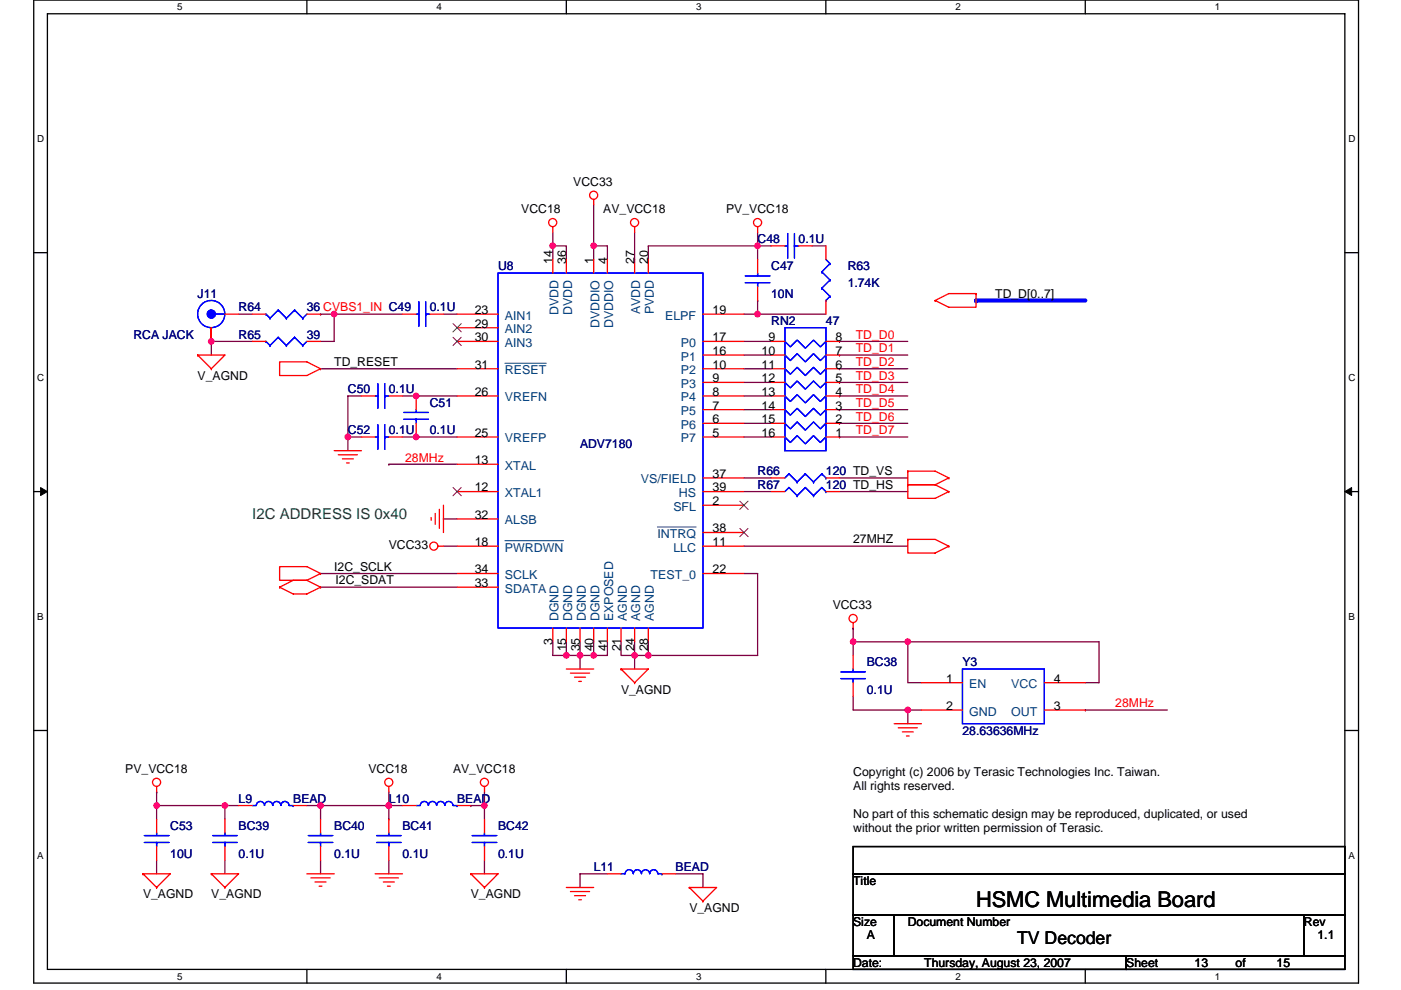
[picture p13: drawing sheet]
<svg xmlns="http://www.w3.org/2000/svg" width="297mm" height="210mm" viewBox="0 0 297 210" stroke-linecap="round" stroke-linejoin="round" font-family="sans-serif">
<defs><g id="words">
<text font-size="4.6" x="206.9" y="192.4">HSMC Multimedia Board</text>
<text font-size="3.7" x="215.6" y="200.3">TV Decoder</text>
<text font-size="3.2" fill="#008000" x="53.5" y="110">I2C ADDRESS IS 0x40</text>
<g font-size="2.6">
<text x="121.5" y="39.4">VCC33</text>
<text x="110.5" y="45.2">VCC18</text>
<text x="127.9" y="45.2">AV_VCC18</text>
<text x="154" y="45.2">PV_VCC18</text>
<text x="117.2" y="55.9" transform="rotate(-90 117.2 55.9)">14</text>
<text x="120.1" y="55.9" transform="rotate(-90 120.1 55.9)">36</text>
<text x="125.9" y="55.9" transform="rotate(-90 125.9 55.9)">1</text>
<text x="128.8" y="55.9" transform="rotate(-90 128.8 55.9)">4</text>
<text x="134.5" y="55.9" transform="rotate(-90 134.5 55.9)">27</text>
<text x="137.4" y="55.9" transform="rotate(-90 137.4 55.9)">20</text>
<text x="211" y="63.2">TD_D[0..7]</text>
<text x="100.6" y="66.6">23</text>
<text x="100.6" y="69.5">29</text>
<text x="151.1" y="66.6">19</text>
<text x="70.9" y="77.6">TD_RESET</text>
<text x="100.6" y="72.4">30</text>
<text x="151.1" y="75.3">16</text>
<text x="151.1" y="72.4">17</text>
<text x="161.5" y="75.3">10</text>
<text x="162.9" y="72.4">9</text>
<text x="177.1" y="75.3">7</text>
<text x="177.1" y="72.4">8</text>
<text x="41.9" y="80.5">V_AGND</text>
<text x="100.6" y="84">26</text>
<text x="100.6" y="78.2">31</text>
<text x="151.1" y="84">8</text>
<text x="151.1" y="81.1">9</text>
<text x="151.1" y="78.2">10</text>
<text x="161.5" y="78.2">11</text>
<text x="161.5" y="81.1">12</text>
<text x="161.5" y="84">13</text>
<text x="177.1" y="84">4</text>
<text x="177.1" y="81.1">5</text>
<text x="177.1" y="78.2">6</text>
<text x="151.1" y="86.9">7</text>
<text x="151.1" y="89.8">6</text>
<text x="161.5" y="86.9">14</text>
<text x="161.5" y="89.8">15</text>
<text x="177.1" y="89.8">2</text>
<text x="177.1" y="86.9">3</text>
<text x="100.6" y="92.7">25</text>
<text x="151.1" y="92.7">5</text>
<text x="161.5" y="92.7">16</text>
<text x="177.1" y="92.7">1</text>
<text x="100.6" y="98.4">13</text>
<text x="151.1" y="101.3">37</text>
<text x="100.6" y="104.2">12</text>
<text x="151.1" y="107.1">2</text>
<text x="151.1" y="104.2">39</text>
<text x="100.6" y="110">32</text>
<text x="151.1" y="112.9">38</text>
<text x="82.4" y="116.4">VCC33</text>
<text x="100.6" y="115.8">18</text>
<text x="151.1" y="115.8">11</text>
<text x="180.9" y="115.3">27MHZ</text>
<text x="70.9" y="121.1">I2C_SCLK</text>
<text x="71.1" y="124">I2C_SDAT</text>
<text x="100.6" y="124.5">33</text>
<text x="100.6" y="121.6">34</text>
<text x="151.1" y="121.6">22</text>
<text x="176.5" y="129.2">VCC33</text>
<text x="117.2" y="136.7" transform="rotate(-90 117.2 136.7)">3</text>
<text x="120.1" y="138.2" transform="rotate(-90 120.1 138.2)">15</text>
<text x="123" y="138.2" transform="rotate(-90 123 138.2)">35</text>
<text x="125.9" y="138.2" transform="rotate(-90 125.9 138.2)">40</text>
<text x="128.8" y="138.2" transform="rotate(-90 128.8 138.2)">41</text>
<text x="131.7" y="138.2" transform="rotate(-90 131.7 138.2)">21</text>
<text x="134.5" y="138.2" transform="rotate(-90 134.5 138.2)">24</text>
<text x="137.4" y="138.2" transform="rotate(-90 137.4 138.2)">28</text>
<text x="131.7" y="147.1">V_AGND</text>
<text x="200.6" y="144.8">1</text>
<text x="223.5" y="144.8">4</text>
<text x="200.6" y="150.6">2</text>
<text x="223.5" y="150.6">3</text>
<text x="26.6" y="163.9">PV_VCC18</text>
<text x="78.1" y="163.9">VCC18</text>
<text x="96.1" y="163.9">AV_VCC18</text>
<text x="180.9" y="164.5">Copyright (c) 2006 by Terasic Technologies Inc. Taiwan.</text>
<text x="180.9" y="167.5">All rights reserved.</text>
<text x="180.9" y="173.5">No part of this schematic design may be reproduced, duplicated, or used</text>
<text x="180.9" y="176.4">without the prior written permission of Terasic.</text>
<text x="30.3" y="190.6">V_AGND</text>
<text x="44.8" y="190.6">V_AGND</text>
<text x="99.8" y="190.6">V_AGND</text>
<text x="180.9" y="187.7">Title</text>
<text x="146.2" y="193.5">V_AGND</text>
<text x="180.9" y="196.4">Size</text>
<text x="192.5" y="196.4">Document Number</text>
<text x="276.5" y="196.4">Rev</text>
<text x="183.8" y="199.3">A</text>
<text x="279.3" y="199.3">1.1</text>
<text x="180.9" y="205">Date:</text>
<text x="196" y="205">Thursday, August 23, 2007</text>
<text x="238.8" y="205">Sheet</text>
<text x="253.3" y="205">13</text>
<text x="262" y="205">of</text>
<text x="270.7" y="205">15</text>
</g>
<g font-size="2.6" fill="#000080">
<text x="160.6" y="51.6">C48</text>
<text x="169.3" y="51.6">0.1U</text>
<text x="105.6" y="57.4">U8</text>
<text x="163.5" y="57.4">C47</text>
<text x="179.7" y="57.4">R63</text>
<text x="41.9" y="63.2">J11</text>
<text x="163.5" y="63.2">10N</text>
<text x="179.7" y="60.9">1.74K</text>
<text x="28.3" y="71.8">RCA JACK</text>
<text x="50.6" y="71.8">R65</text>
<text x="50.6" y="66.1">R64</text>
<text x="65.1" y="71.8">39</text>
<text x="65.1" y="66.1">36 CVBS1_IN C49</text>
<text x="91.1" y="66.1">0.1U</text>
<text x="163.5" y="69">RN2</text>
<text x="175.1" y="69">47</text>
<text x="73.8" y="83.4">C50</text>
<text x="82.4" y="83.4">0.1U</text>
<text x="91.1" y="86.3">C51</text>
<text x="73.8" y="92.1">C52</text>
<text x="82.4" y="92.1">0.1U</text>
<text x="91.1" y="92.1">0.1U</text>
<text x="123" y="95">ADV7180</text>
<text x="160.6" y="100.8">R66</text>
<text x="175.1" y="100.8">120 TD_VS</text>
<text x="160.6" y="103.7">R67</text>
<text x="175.1" y="103.7">120 TD_HS</text>
<text x="183.8" y="141.4">BC38</text>
<text x="204.1" y="141.4">Y3</text>
<text x="183.8" y="147.1">0.1U</text>
<text x="204.1" y="155.8">28.63636MHz</text>
<text x="50.6" y="170.3">L9</text>
<text x="62.2" y="170.3">BEAD</text>
<text x="82.4" y="170.3">L10</text>
<text x="96.9" y="170.3">BEAD</text>
<text x="36.1" y="176.1">C53</text>
<text x="50.6" y="176.1">BC39</text>
<text x="70.9" y="176.1">BC40</text>
<text x="85.3" y="176.1">BC41</text>
<text x="105.6" y="176.1">BC42</text>
<text x="36.1" y="181.9">10U</text>
<text x="50.6" y="181.9">0.1U</text>
<text x="70.9" y="181.9">0.1U</text>
<text x="85.3" y="181.9">0.1U</text>
<text x="105.6" y="181.9">0.1U</text>
<text x="125.9" y="184.8">L11</text>
<text x="143.3" y="184.8">BEAD</text>
</g>
<g font-size="2.6" fill="#004080">
<text x="107" y="67.8">AIN1</text>
<text x="107" y="70.7">AIN2</text>
<text x="118.4" y="66.8" transform="rotate(-90 118.4 66.8)">DVDD</text>
<text x="121.3" y="66.8" transform="rotate(-90 121.3 66.8)">DVDD</text>
<text x="127.1" y="69.6" transform="rotate(-90 127.1 69.6)">DVDDIO</text>
<text x="130" y="69.6" transform="rotate(-90 130 69.6)">DVDDIO</text>
<text x="135.8" y="66.7" transform="rotate(-90 135.8 66.7)">AVDD</text>
<text x="138.7" y="66.7" transform="rotate(-90 138.7 66.7)">PVDD</text>
<text x="141" y="67.8">ELPF</text>
<text x="107" y="73.6">AIN3</text>
<text x="144.4" y="76.5">P1</text>
<text x="144.4" y="73.6">P0</text>
<text x="107" y="79.4">RESET</text>
<text x="144.4" y="82.3">P3</text>
<text x="144.4" y="79.4">P2</text>
<text x="107" y="85.2">VREFN</text>
<text x="144.4" y="85.2">P4</text>
<text x="144.4" y="88.1">P5</text>
<text x="107" y="93.9">VREFP</text>
<text x="144.4" y="91">P6</text>
<text x="144.4" y="93.9">P7</text>
<text x="107" y="99.6">XTAL</text>
<text x="107" y="105.4">XTAL1</text>
<text x="135.9" y="102.5">VS/FIELD</text>
<text x="143.9" y="105.4">HS</text>
<text x="107" y="111.2">ALSB</text>
<text x="142.8" y="108.3">SFL</text>
<text x="107" y="117">PWRDWN</text>
<text x="139.4" y="114.1">INTRQ</text>
<text x="142.8" y="117">LLC</text>
<text x="107" y="125.7">SDATA</text>
<text x="107" y="122.8">SCLK</text>
<text x="137.9" y="122.8">TEST_0</text>
<text x="118.4" y="131.8" transform="rotate(-90 118.4 131.8)">DGND</text>
<text x="121.3" y="131.8" transform="rotate(-90 121.3 131.8)">DGND</text>
<text x="124.2" y="131.8" transform="rotate(-90 124.2 131.8)">DGND</text>
<text x="127.1" y="131.8" transform="rotate(-90 127.1 131.8)">DGND</text>
<text x="130" y="131.8" transform="rotate(-90 130 131.8)">EXPOSED</text>
<text x="132.9" y="131.8" transform="rotate(-90 132.9 131.8)">AGND</text>
<text x="135.8" y="131.8" transform="rotate(-90 135.8 131.8)">AGND</text>
<text x="138.7" y="131.8" transform="rotate(-90 138.7 131.8)">AGND</text>
<text x="205.5" y="146">EN</text>
<text x="214.4" y="146">VCC</text>
<text x="205.5" y="151.8">GND</text>
<text x="214.4" y="151.8">OUT</text>
</g>
<g font-size="2.6" fill="#f00">
<text x="181.5" y="71.8">TD_D0</text>
<text x="181.5" y="74.7">TD_D1</text>
<text x="181.5" y="77.6">TD_D2</text>
<text x="181.5" y="80.5">TD_D3</text>
<text x="181.5" y="83.4">TD_D4</text>
<text x="181.5" y="86.3">TD_D5</text>
<text x="181.5" y="89.2">TD_D6</text>
<text x="181.5" y="92.1">TD_D7</text>
<text x="85.9" y="97.9">28MHz</text>
<text x="236.5" y="150">28MHz</text>
</g>
<g font-size="2.1">
<text x="37.5" y="2.2">5</text>
<text x="92.6" y="2.2">4</text>
<text x="147.6" y="2.2">3</text>
<text x="202.6" y="2.2">2</text>
<text x="257.6" y="2.2">1</text>
<text x="7.9" y="30.1">D</text>
<text x="285.9" y="30.1">D</text>
<text x="7.9" y="80.8">C</text>
<text x="285.9" y="80.8">C</text>
<text x="7.9" y="131.4">B</text>
<text x="285.9" y="131.4">B</text>
<text x="7.9" y="182.1">A</text>
<text x="285.9" y="182.1">A</text>
<text x="37.5" y="207.8">5</text>
<text x="92.6" y="207.8">4</text>
<text x="147.6" y="207.8">3</text>
<text x="202.6" y="207.8">2</text>
<text x="257.6" y="207.8">1</text>
</g>
</g></defs>
<path d="M7.2 0h280.8v208.5h-280.8zM10.1 2.9h275v202.7h-275z" fill="none" stroke="#000" stroke-width=".28"/>
<g fill="#fff">
<path d="M37.5 .3h1.2v2.3h-1.2z"/>
<path d="M37.5 205.9h1.2v2.3h-1.2z"/>
</g>
<path d="M65.1 0v2.9M65.1 205.6v2.9" fill="none" stroke="#000" stroke-width=".28"/>
<g fill="#fff">
<path d="M92.6 .3h1.1v2.3h-1.1z"/>
<path d="M92.6 205.9h1.1v2.3h-1.1z"/>
</g>
<path d="M120.1 0v2.9M120.1 205.6v2.9" fill="none" stroke="#000" stroke-width=".28"/>
<g fill="#fff">
<path d="M147.6 .3h1.1v2.3h-1.1z"/>
<path d="M147.6 205.9h1.1v2.3h-1.1z"/>
</g>
<path d="M175.1 0v2.9M175.1 205.6v2.9" fill="none" stroke="#000" stroke-width=".28"/>
<g fill="#fff">
<path d="M202.6 .3h1.1v2.3h-1.1z"/>
<path d="M202.6 205.9h1.1v2.3h-1.1z"/>
</g>
<path d="M230.1 0v2.9M230.1 205.6v2.9" fill="none" stroke="#000" stroke-width=".28"/>
<g fill="#fff">
<path d="M257.6 .3h1.2v2.3h-1.2z"/>
<path d="M257.6 205.9h1.2v2.3h-1.2z"/>
<path d="M7.9 28.3h1.5v2.3h-1.5z"/>
<path d="M285.9 28.3h1.5v2.3h-1.5z"/>
<path d="M7.9 78.9h1.5v2.3h-1.5z"/>
<path d="M285.9 78.9h1.5v2.3h-1.5z"/>
</g>
<path d="M7.2 53.6h2.9M285.1 53.6h2.9" fill="none" stroke="#000" stroke-width=".28"/>
<g fill="#fff">
<path d="M7.9 129.6h1.4v2.3h-1.4z"/>
<path d="M285.9 129.6h1.3v2.3h-1.3z"/>
</g>
<path d="M7.2 104.3h2.9M285.1 104.3h2.9" fill="none" stroke="#000" stroke-width=".28"/>
<path d="M8.6 103.4l1.5 .9-1.5 .8zM285.1 104.3l1.5-.9v1.7z" fill="#000" stroke="#000" stroke-width=".21"/>
<g fill="#fff">
<path d="M7.9 180.3h1.4v2.3h-1.4z"/>
<path d="M285.9 180.3h1.4v2.3h-1.4z"/>
</g>
<path d="M7.2 154.9h2.9M285.1 154.9h2.9M180.9 179.6h104.2v5.7h-104.2zM180.9 185.3h104.2v8.7h-104.2zM180.9 194h8.7v8.7h-8.7zM189.6 194h86.9v8.7h-86.9zM276.5 194h8.6v8.7h-8.6zM180.9 202.7h57.9v2.9h-57.9zM238.8 202.7h46.3v2.9h-46.3z" fill="none" stroke="#000" stroke-width=".28"/>
<g fill="none" stroke="#800040" stroke-width=".28">
<path d="M117.2 52.2h2.9v2.8M117.2 52.2h.1M117.2 52.2v2.8M117.2 49.3v2.9M125.9 43.5v8.7M125.9 52.2v2.8M125.9 52.2h.1M125.9 52.2h2.9v2.8M134.6 49.3v5.7M160.6 52.2h.1M160.6 52.2v2.8M160.6 52.2h-23.1v2.8"/>
<path d="M160.6 52.2h2.9M160.6 49.3v2.9M172.2 52.2h2.9M44.8 72.4h.1M44.8 72.4h8.7M44.8 72.4v2.9M50.6 66.6h2.9M68 78.2h28.9M68 66.6h.1M68 66.6h17.3M70.9 66.6h.1M70.9 66.6v5.8h-2.9"/>
<path d="M94 66.6h2.9M157.7 72.4h5.8M157.7 78.2h5.8M157.7 75.3h5.8M157.7 66.6h2.9M160.6 63.7h.1M160.6 63.7v2.9M160.6 66.6h14.5M178 72.4h.1M178 75.3h.1M178 78.2h.1M178 72.4h14.5"/>
<path d="M178 75.3h14.5M178 78.2h14.5M73.8 92.7v2.9M73.8 92.7h.1M73.8 92.7h2.8M76.6 84h-2.8v8.7M82.4 98.5h.1M82.4 98.5h14.5M85.3 84h2.9M85.3 92.7h2.9M88.2 92.7h.1M88.2 92.7h8.7"/>
<path d="M88.2 84h.1M88.2 84h8.7M157.7 86.9h5.8M157.7 89.8h5.8M157.7 81.1h5.8M157.7 84h5.8M157.7 92.7h5.8M178 81.1h.1M178 84h.1M178 86.9h.1M178 89.8h.1M178 92.7h.1"/>
<path d="M178 84h14.5M178 92.7h14.5M178 81.1h14.5M178 86.9h14.5M178 89.8h14.5M94 115.8h2.9M94 110.1h2.9M157.7 101.4h5.8M157.7 104.3h5.8M157.7 115.8h34.8M178 104.3h14.5M178 101.4h14.5"/>
<path d="M68 121.6h28.9M68 124.5h28.9M117.2 136.1v2.9h2.9M120.1 139h.1M120.1 139h5.8M120.1 136.1v2.9M123 139h.1M123 136.1v2.9M123 139v2.9M125.9 136.1v2.9M128.8 136.1v2.9h-2.9M131.7 136.1v2.9h2.9"/>
<path d="M134.6 139v2.9M134.6 136.1v2.9M134.6 139h.1M137.5 139h.1M137.5 136.1v2.9M157.7 121.6h2.9v17.4h-26M180.9 133.2v5.8M180.9 133.2h.1M180.9 136.1h52.1v8.7h-2.9M180.9 136.1h.1M192.5 136.1v8.7h2.9M192.5 136.1h.1"/>
<path d="M180.9 147.7v2.9h11.6M192.5 150.6h.1M192.5 150.6v2.9M192.5 150.6h2.9M230.1 150.6h.1M230.1 150.6h17.4M33.2 170.9v2.9M33.2 168v2.9h14.5M33.2 168h.1M47.7 170.9v2.9M47.7 170.9h.1M47.7 170.9h2.9"/>
<path d="M65.1 170.9h2.9v2.9M68 170.9h.1M68 170.9h17.3M82.4 168v2.9M82.4 173.8h.1M82.4 170.9v2.9M82.4 170.9h.1M99.8 170.9h.1M99.8 170.9h2.9M102.7 168v2.9M102.7 170.9v2.9M33.2 182.5v2.8"/>
<path d="M47.7 182.5v2.8M68 182.5v2.8M82.4 182.5v2.8M102.7 182.5v2.8M128.8 185.3h-5.8v2.9M143.3 185.3h5.7v2.9"/>
</g>
<g fill="#f0f" stroke="#f0f" stroke-width=".28">
<circle cx="192.5" cy="136.1" r=".57"/>
<circle cx="192.5" cy="150.6" r=".57"/>
<circle cx="102.7" cy="170.9" r=".57"/>
<circle cx="88.2" cy="84" r=".57"/>
<circle cx="125.9" cy="139" r=".57"/>
<circle cx="123" cy="139" r=".57"/>
<circle cx="70.8" cy="66.6" r=".57"/>
<circle cx="44.8" cy="72.4" r=".57"/>
<circle cx="134.6" cy="139" r=".57"/>
<circle cx="125.9" cy="52.1" r=".57"/>
<circle cx="88.2" cy="92.7" r=".57"/>
<circle cx="73.7" cy="92.7" r=".57"/>
<circle cx="120.1" cy="139" r=".57"/>
<circle cx="137.5" cy="139" r=".57"/>
<circle cx="117.2" cy="52.1" r=".57"/>
<circle cx="160.6" cy="66.6" r=".57"/>
<circle cx="160.6" cy="52.1" r=".57"/>
<circle cx="180.9" cy="136.1" r=".57"/>
<circle cx="82.4" cy="170.9" r=".57"/>
<circle cx="67.9" cy="170.9" r=".57"/>
<circle cx="33.2" cy="170.9" r=".57"/>
<circle cx="47.7" cy="170.9" r=".57"/>
</g>
<path d="M206.9 63.7h.1M206.9 63.7h23.2" fill="none" stroke="#00f" stroke-width=".87"/>
<g fill="none" stroke="#f00" stroke-width=".28">
<path d="M117.2 48.1v1.2M117.2 55v2.9M120.1 55v2.9M125.9 42.3v1.2M125.9 55v2.9M128.8 55v2.9M134.6 48.1v1.2M134.6 55v2.9M137.5 55v2.9M160.6 48.1v1.2M160.6 55v2.9M163.5 52.2h2.9"/>
<path d="M169.3 52.2h2.9M175.1 52.2v2.8M41.9 75.3h5.8l-2.9 2.9M41.9 75.3h.1M41.9 75.3l2.9 2.9M44.8 78.2h.1M44.8 69.5v2.9M47.7 66.6h2.9M53.5 72.4h2.9M53.5 66.6h2.9M59.3 76.8h5.8l2.9 1.4-2.9 1.5h-5.8zM65.1 72.4h2.9"/>
<path d="M65.1 66.6h2.9M68 78.2h.1M85.3 66.6h2.9M91.1 66.6h2.9M96.9 72.4h8.7M96.9 78.2h8.7M96.9 66.6h8.7M96.9 69.5h8.7M149 75.3h8.7M149 72.4h8.7M149 78.2h8.7M149 66.6h8.7"/>
<path d="M160.6 60.8v2.9M163.5 75.3h2.9M163.5 72.4h2.9M163.5 78.2h2.9M175.1 75.3h2.9M175.1 72.4h2.9M175.1 78.2h2.9M175.1 63.7v2.9M198.3 63.7h.1M206.9 62.3h-5.7l-2.9 1.4M206.9 62.3v2.9h-5.7l-2.9-1.5M206.9 62.3h.1"/>
<path d="M70.9 95.6h5.7M71.7 96.5h4.1M72.6 97.3h2.3M73.5 98.2h.5M76.6 92.7h2.9M76.6 84h2.9M82.4 92.7h2.9M82.4 84h2.9M88.2 84v2.9M88.2 89.8v2.9M96.9 92.7h8.7M96.9 84h8.7"/>
<path d="M96.9 98.5h8.7M149 92.7h8.7M149 84h8.7M149 81.1h8.7M149 86.9h8.7M149 89.8h8.7M163.5 92.7h2.9M163.5 84h2.9M163.5 81.1h2.9M163.5 86.9h2.9M163.5 89.8h2.9M175.1 92.7h2.9"/>
<path d="M175.1 84h2.9M175.1 81.1h2.9M175.1 86.9h2.9M175.1 89.8h2.9M192.5 99.9h5.8l2.9 1.5M192.5 99.9v2.9h5.8M192.5 99.9h.1M91.4 109.8v.5M92.3 108.9v2.3M92.9 115.8h1.1M93.2 108v4.1M94 107.2v5.7"/>
<path d="M96.9 104.3h8.7M96.9 115.8h8.7M96.9 110.1h8.7M149 104.3h8.7M149 115.8h8.7M149 112.9h8.7M149 107.2h8.7M149 101.4h8.7M163.5 104.3h2.9M163.5 101.4h2.9M175.1 104.3h2.9M175.1 101.4h2.9"/>
<path d="M192.5 114.4h5.8l2.9 1.4M192.5 114.4v2.9h5.8l2.9-1.5M192.5 114.4h.1M192.5 102.8h5.8M192.5 102.8v2.9h5.8l2.9-1.4M192.5 102.8h.1M198.3 102.8l2.9 1.5M201.2 115.8h.1M201.2 104.3h.1M201.2 101.4h.1M201.2 101.4l-2.9 1.4M59.3 124.5h.1"/>
<path d="M59.3 124.5l2.9 1.5h2.9l2.9-1.5M65.1 123.1h-2.9l-2.9 1.4M65.1 123.1l2.9 1.4M68 124.5h.1M68 121.6l-2.9-1.4h-5.8v2.9h5.8M68 121.6h.1M68 121.6l-2.9 1.5M96.9 121.6h8.7M96.9 124.5h8.7M117.2 133.2v2.9M120.1 133.2v2.9M123 133.2v2.9"/>
<path d="M125.9 133.2v2.9M128.8 133.2v2.9M131.7 133.2v2.9M134.6 133.2v2.9M137.5 133.2v2.9M149 121.6h8.7M180.9 132.1v1.1M180.9 139v2.9M120.1 141.9h5.8M120.9 142.8h4.1M121.8 143.6h2.3M122.7 144.5h.6"/>
<path d="M131.7 141.9h5.8l-2.9 2.9M131.7 141.9h.1M131.7 141.9l2.9 2.9M134.6 144.8h.1M180.9 144.8v2.9M189.6 153.5h5.8M190.5 154.4h4M191.3 155.2h2.3M192.2 156.1h.6M195.4 144.8h8.7M195.4 150.6h8.7M221.4 144.8h8.7"/>
<path d="M221.4 150.6h8.7M33.2 166.8v1.2M33.2 173.8v2.9M33.2 179.6v2.9M47.7 173.8v2.9M47.7 179.6v2.9M50.6 170.9h2.9M62.2 170.9h2.9M68 173.8v2.9M68 179.6v2.9M82.4 166.8v1.2M82.4 173.8v2.9"/>
<path d="M82.4 179.6v2.9M85.3 170.9h2.9M96.9 170.9h2.9M102.7 173.8v2.9M102.7 179.6v2.9M102.7 166.8v1.2M30.3 185.3h5.8l-2.9 2.9M30.3 185.3h.1M30.3 185.3l2.9 2.9M33.2 188.2h.1M44.8 185.3h5.8l-2.9 2.9M44.8 185.3h.1"/>
<path d="M44.8 185.3l2.9 2.9M47.7 188.2h.1M65.1 185.3h5.8M65.9 186.2h4.1M66.8 187.1h2.3M67.7 188h.6M79.5 185.3h5.8M80.4 186.2h4.1M81.3 187.1h2.3M82.1 188h.6M99.8 185.3h5.8l-2.9 2.9M99.8 185.3h.1"/>
<path d="M99.8 185.3l2.9 2.9M102.7 188.2h.1M120.1 188.2h5.8M120.9 189.1h4.1M121.8 190h2.3M122.7 190.8h.6M128.8 185.3h2.9M140.4 185.3h2.9M146.2 188.2h5.7l-2.9 2.9M146.2 188.2h.1M146.2 188.2l2.8 2.9M149 191.1h.1"/>
<circle cx="117.2" cy="47.2" r=".86"/>
<circle cx="125.9" cy="41.4" r=".86"/>
<circle cx="134.5" cy="47.2" r=".86"/>
<circle cx="160.6" cy="47.2" r=".86"/>
<circle cx="92" cy="115.8" r=".86"/>
<circle cx="180.9" cy="131.2" r=".86"/>
<circle cx="33.2" cy="165.9" r=".86"/>
<circle cx="82.4" cy="165.9" r=".86"/>
<circle cx="102.7" cy="165.9" r=".86"/>
</g>
<g fill="none" stroke="#00f" stroke-width=".28">
<path d="M105.6 57.9h43.4v75.3h-43.4zM158 60h5.2M158 58.5h5.2M160.6 57.9v.6M160.6 60h.1M160.6 60v.8M166.4 52.2h.6M167 49.5v5.3M168.4 49.5v5.3M168.4 52.2h.1M168.4 52.2h.9M174.2 57.7h.1"/>
<path d="M174.2 57.7l1.8 1.7M175.1 55l.9 .9M176 55.9h.1M176 59.4h.1M176 55.9l-1.8 1.8M176 59.4l-1.8 1.7M45.7 66.6h2M56.4 72.4h.1M56.4 66.6h.1M56.4 72.4l.9 .9M56.4 66.6l.9 .9M57.3 73.3h.1"/>
<path d="M57.3 67.5h.1M59 71.5h.1M59 65.8h.1M59 71.5l1.7 1.8M59 71.5l-1.7 1.8M59 65.8l1.7 1.7M59 65.8l-1.7 1.7M60.7 73.3h.1M60.7 67.5h.1M62.5 71.5h.1M62.5 65.8h.1M62.5 71.5l1.7 1.8"/>
<path d="M62.5 71.5l-1.8 1.8M62.5 65.8l1.7 1.7M62.5 65.8l-1.8 1.7M64.2 73.3h.1M64.2 67.5h.1M65.1 72.4l-.9 .9M65.1 66.6l-.9 .9M88.2 66.6h.6M88.8 64v5.2M90.3 64v5.2M90.3 66.6h.1M90.3 66.6h.8"/>
<path d="M166.4 69.5h8.7v26.1h-8.7zM166.4 78.2l1.2 1.2 1.4-1.5 1.7 1.8 1.8-1.8 1.4 1.5 1.2-1.2M166.4 75.3l1.2 1.2 1.4-1.5 1.7 1.8 1.8-1.8 1.4 1.5 1.2-1.2M166.4 72.4l1.2 1.2 1.4-1.5 1.7 1.8 1.8-1.8 1.4 1.5 1.2-1.2M174.2 61.1h.1M174.2 61.1l1.8 1.8M175.1 63.7h.1M176 62.9h.1M176 62.9l-.9 .8M79.5 92.7h.6M79.5 84h.6M80.1 90.1v5.2"/>
<path d="M80.1 81.4v5.2M81.6 90.1v5.2M81.6 92.7h.1M81.6 81.4v5.2M81.6 84h.1M81.6 92.7h.8M81.6 84h.8M85.6 88.9h5.2M85.6 87.5h5.2M88.2 86.9v.6M88.2 88.9h.1M88.2 88.9v.9"/>
<path d="M166.4 92.7l1.2 1.2 1.4-1.5 1.7 1.7 1.8-1.7 1.4 1.5 1.2-1.2M166.4 89.8l1.2 1.2 1.4-1.5 1.7 1.7 1.8-1.7 1.4 1.5 1.2-1.2M166.4 86.9l1.2 1.2 1.4-1.5 1.7 1.7 1.8-1.7 1.4 1.5 1.2-1.2M166.4 84l1.2 1.2 1.4-1.5 1.7 1.7 1.8-1.7 1.4 1.5 1.2-1.2M166.4 81.1l1.2 1.2 1.4-1.5 1.7 1.7 1.8-1.7 1.4 1.5 1.2-1.2M167.3 103.4h.1M167.3 100.5h.1M167.3 103.4l-.9 .9M167.3 103.4l1.7 1.7M167.3 100.5l-.9 .9M167.3 100.5l1.7 1.7M169 105.1h.1"/>
<path d="M169 102.2h.1M170.7 103.4h.1M170.7 100.5h.1M170.7 103.4l-1.7 1.7M170.7 103.4l1.8 1.7M170.7 100.5l-1.7 1.7M170.7 100.5l1.8 1.7M172.5 105.1h.1M172.5 102.2h.1M174.2 103.4h.1M174.2 100.5h.1M174.2 103.4l-1.7 1.7"/>
<path d="M174.2 103.4l.9 .9M174.2 100.5l-1.7 1.7M174.2 100.5l.9 .9M175.1 104.3h.1M175.1 101.4h.1M178.3 143.9h5.2M178.3 142.5h5.2M180.9 141.9v.6M180.9 143.9h.1M180.9 143.9v.9M204.1 141.9h17.3v11.6h-17.3zM30.6 178.7h5.2"/>
<path d="M30.6 177.2h5.2M33.2 176.7v.5M33.2 178.7h.1M33.2 178.7v.9M45.1 178.7h5.2M45.1 177.2h5.2M47.7 176.7v.5M47.7 178.7h.1M47.7 178.7v.9M59.5 170.8a.87 .87 0 0 0-.8-.8 .87 .87 0 0 0-.9 .8 .86 .86 0 0 0-.9-.8 .86 .86 0 0 0-.8 .8 .87 .87 0 0 0-.9-.8 .87 .87 0 0 0-.8 .8l-.9 .1M59.6 170.8a.86 .86 0 0 1 .8-.8 .86 .86 0 0 1 .9 .8l.9 .1M62.2 170.9h.1"/>
<path d="M65.4 178.7h5.2M65.4 177.2h5.2M68 176.7v.5M68 178.7h.1M68 178.7v.9M79.8 178.7h5.2M79.8 177.2h5.2M82.4 176.7v.5M82.4 178.7h.1M82.4 178.7v.9M90.8 170.8a.86 .86 0 0 0-.8-.8 .86 .86 0 0 0-.9 .8l-.9 .1M90.8 170.8a.86 .86 0 0 1 .9-.8 .86 .86 0 0 1 .9 .8"/>
<path d="M92.6 170.8a.87 .87 0 0 1 .8-.8 .87 .87 0 0 1 .9 .8 .86 .86 0 0 1 .9-.8 .86 .86 0 0 1 .8 .8l.9 .1M96.9 170.9h.1M100.1 178.7h5.2M100.1 177.2h5.2M102.7 176.7v.5M102.7 178.7h.1M102.7 178.7v.9M131.7 185.3h.8M132.5 185.3a.87 .87 0 0 1 .9-.8 .87 .87 0 0 1 .9 .8 .86 .86 0 0 1 .8-.8 .86 .86 0 0 1 .9 .8 .87 .87 0 0 1 .9-.8 .87 .87 0 0 1 .8 .8M137.7 185.3a.86 .86 0 0 1 .9-.8 .86 .86 0 0 1 .9 .8M139.5 185.3h.9M140.4 185.3h.1"/>
<circle cx="44.8" cy="66.6" r="2.88"/>
</g>
<path d="M96.1 68.6l1.7 1.8M96.1 71.5l1.7 1.8M97.8 68.6l-1.8 1.8M97.8 71.5l-1.8 1.8M96.1 103.4l1.7 1.8M97.8 103.4l-1.8 1.8M156.9 112.1l1.7 1.7M156.9 106.3l1.7 1.8M158.6 112.1l-1.8 1.7M158.6 106.3l-1.8 1.8" fill="none" stroke="#804000" stroke-width=".21"/>
<path d="M107 77h8.8M107 114.7h12.5M139.4 111.8h8.2" fill="none" stroke="#004080" stroke-width=".21"/>
<circle cx="44.8" cy="66.6" r=".86" fill="#00f" stroke="#00f" stroke-width=".28"/>
<use href="#words"/>
</svg>
